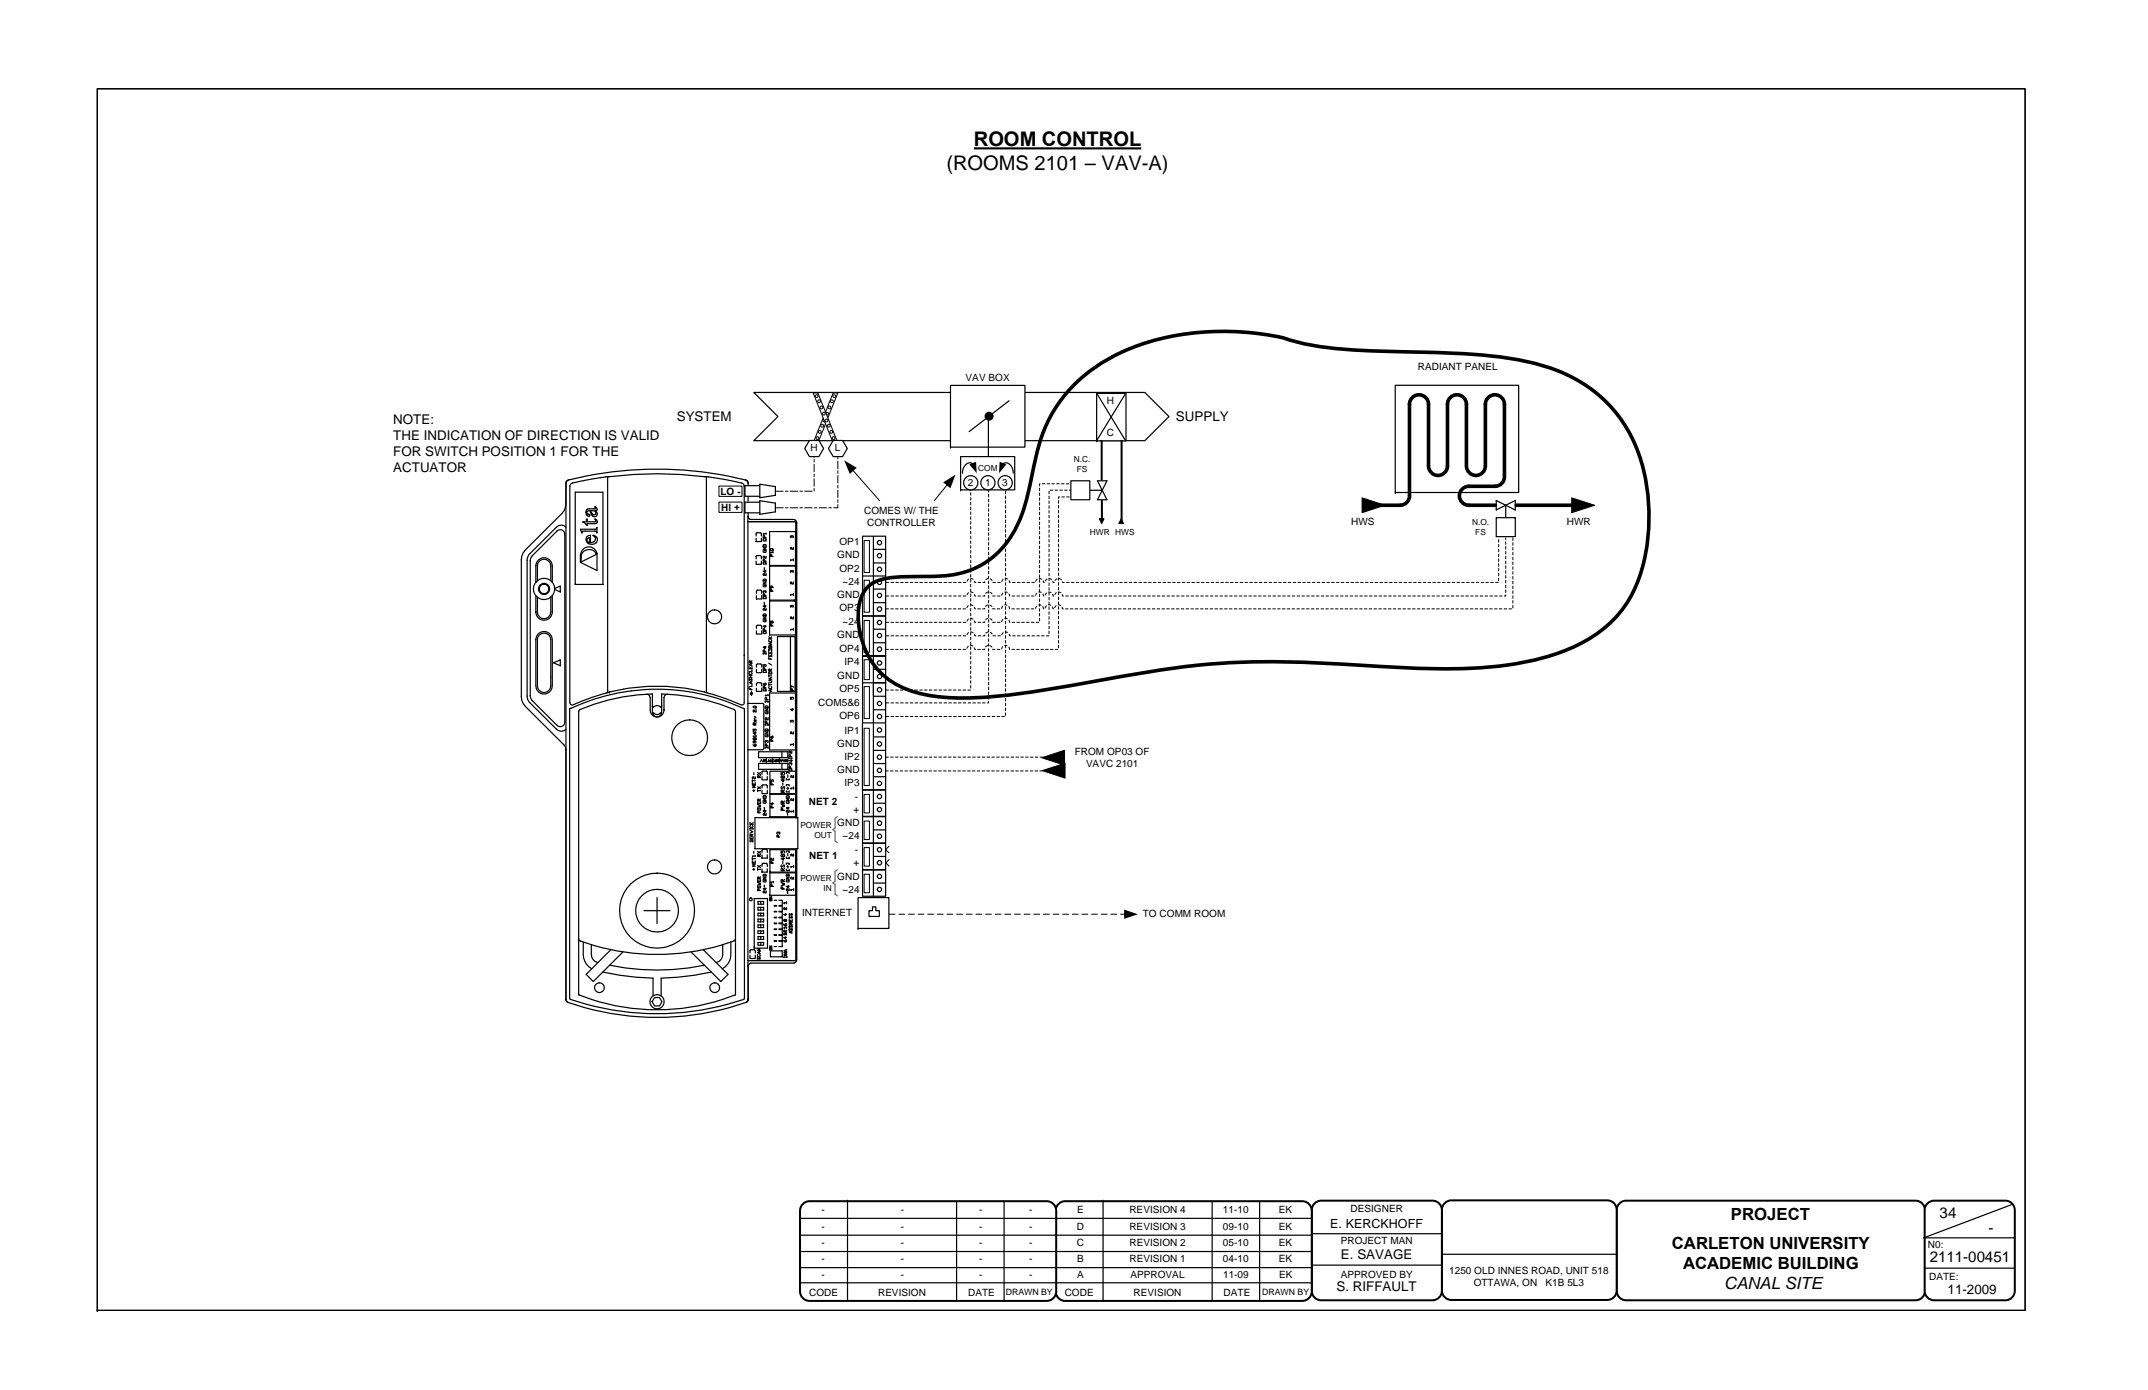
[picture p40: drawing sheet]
<svg xmlns="http://www.w3.org/2000/svg" width="432mm" height="279mm" viewBox="0 0 432 279" stroke-linecap="round" stroke-linejoin="round" font-family="sans-serif">
<defs><g id="words">
<g font-size="4">
<text x="195.8" y="29.4">ROOM CONTROL</text>
<text x="190.3" y="34.2">(ROOMS 2101 – VAV-A)</text>
</g>
<g font-size="3.4">
<text x="348" y="245.1">PROJECT</text>
<text x="336.1" y="251">CARLETON UNIVERSITY</text>
<text x="338.3" y="255.1">ACADEMIC BUILDING</text>
<text x="346.6" y="259.1">CANAL SITE</text>
</g>
<g font-size="3">
<text x="389.9" y="244.8">34</text>
<text x="399.7" y="247.8">-</text>
<text x="387.9" y="253.8">2111-00451</text>
</g>
<g font-size="2.7">
<text x="79" y="85.2">NOTE:</text>
<text x="79" y="88.4">THE INDICATION OF DIRECTION IS VALID</text>
<text x="136" y="84.5">SYSTEM</text>
<text x="236.4" y="84.5">SUPPLY</text>
<text x="79" y="91.6">FOR SWITCH POSITION 1 FOR THE</text>
<text x="79" y="94.8">ACTUATOR</text>
<text x="269.6" y="253.1">E. SAVAGE</text>
<text x="268.7" y="259.4">S. RIFFAULT</text>
<text x="391.5" y="260.1">11-2009</text>
</g>
<text font-size="2.5" x="267.4" y="246.8">E. KERCKHOFF</text>
<g font-size="2">
<text x="194.1" y="76.6">VAV BOX</text>
<text x="285.1" y="74.3">RADIANT PANEL</text>
<text x="222.5" y="81.3">H</text>
<text x="222.5" y="87.6">C</text>
<text x="162.9" y="90.7">H</text>
<text x="167.9" y="90.7">L</text>
<text x="144.8" y="99.5">LO -</text>
<text x="194.6" y="97.6">2</text>
<text x="198" y="97.6">1</text>
<text x="201.5" y="97.6">3</text>
<text x="145" y="102.7">HI +</text>
<text x="173.7" y="103.3">COMES W/ THE</text>
<text x="174.3" y="105.7">CONTROLLER</text>
<text x="271.6" y="105.6">HWS</text>
<text x="315" y="105.6">HWR</text>
<text x="168.3" y="112.2">GND</text>
<text x="168.8" y="109.6">OP1</text>
<text x="168.8" y="114.9">OP2</text>
<text x="169.4" y="117.6">~24</text>
<text x="168.3" y="120.2">GND</text>
<text x="168.8" y="122.9">OP3</text>
<text x="169.4" y="125.6">~24</text>
<text x="168.3" y="128.2">GND</text>
<text x="168.8" y="131">OP4</text>
<text x="168.3" y="136.5">GND</text>
<text x="169.8" y="133.8">IP4</text>
<text x="164.5" y="141.9">COM5&amp;6</text>
<text x="168.8" y="139.1">OP5</text>
<text x="168.8" y="144.6">OP6</text>
<text x="169.8" y="147.5">IP1</text>
<text x="168.3" y="150.1">GND</text>
<text x="168.3" y="155.4">GND</text>
<text x="169.8" y="152.8">IP2</text>
<text x="216.1" y="151.7">FROM OP03 OF</text>
<text x="218.3" y="154.1">VAVC 2101</text>
<text x="162.6" y="161.9">NET 2</text>
<text x="169.8" y="158">IP3</text>
<text x="171.9" y="160.7">-</text>
<text x="168.3" y="166.1">GND</text>
<text x="171.6" y="163.4">+</text>
<text x="162.7" y="172.6">NET 1</text>
<text x="169.4" y="168.7">~24</text>
<text x="171.9" y="171.4">-</text>
<text x="168.3" y="176.8">GND</text>
<text x="169.4" y="179.4">~24</text>
<text x="171.6" y="174.1">+</text>
<text x="161.2" y="184.1">INTERNET</text>
<text x="229.7" y="184.4">TO COMM ROOM</text>
<text x="165.1" y="243.9">-</text>
<text x="181.1" y="243.9">-</text>
<text x="196.9" y="243.9">-</text>
<text x="206.9" y="243.9">-</text>
<text x="216.5" y="243.9">E</text>
<text x="227" y="243.9">REVISION 4</text>
<text x="245.9" y="243.9">11-10</text>
<text x="257.1" y="243.9">EK</text>
<text x="271.5" y="243.6">DESIGNER</text>
<text x="165.1" y="250.5">-</text>
<text x="165.1" y="247.2">-</text>
<text x="181.1" y="250.5">-</text>
<text x="181.1" y="247.2">-</text>
<text x="196.9" y="250.5">-</text>
<text x="196.9" y="247.2">-</text>
<text x="206.9" y="250.5">-</text>
<text x="206.9" y="247.2">-</text>
<text x="216.5" y="250.5">C</text>
<text x="216.5" y="247.2">D</text>
<text x="227" y="247.2">REVISION 3</text>
<text x="227.1" y="250.5">REVISION 2</text>
<text x="245.9" y="250.5">05-10</text>
<text x="245.9" y="247.2">09-10</text>
<text x="257.1" y="250.5">EK</text>
<text x="257.1" y="247.2">EK</text>
<text x="269.5" y="250.1">PROJECT MAN</text>
<text x="387.5" y="250.9">N0:</text>
<text x="165.1" y="253.8">-</text>
<text x="165.1" y="256.9">-</text>
<text x="181.1" y="253.8">-</text>
<text x="181.1" y="256.9">-</text>
<text x="196.9" y="253.8">-</text>
<text x="196.9" y="256.9">-</text>
<text x="206.9" y="253.8">-</text>
<text x="206.9" y="256.9">-</text>
<text x="216.5" y="253.8">B</text>
<text x="216.5" y="256.9">A</text>
<text x="227.1" y="253.8">REVISION 1</text>
<text x="227.3" y="256.9">APPROVAL</text>
<text x="245.9" y="253.8">04-10</text>
<text x="245.9" y="256.9">11-09</text>
<text x="257.1" y="253.8">EK</text>
<text x="257.1" y="257">EK</text>
<text x="269.5" y="256.9">APPROVED BY</text>
<text x="291.3" y="256.1">1250 OLD INNES ROAD, UNIT 518</text>
<text x="387.8" y="257.3">DATE:</text>
<text x="162.7" y="260.5">CODE</text>
<text x="176.5" y="260.6">REVISION</text>
<text x="194.6" y="260.6">DATE</text>
<text x="214.1" y="260.5">CODE</text>
<text x="227.9" y="260.6">REVISION</text>
<text x="246" y="260.6">DATE</text>
<text x="296.2" y="258.5">OTTAWA, ON</text>
<text x="310.7" y="258.5">K1B 5L3</text>
</g>
<g font-size="1.8">
<text x="202.2" y="260.4">DRAWN BY</text>
<text x="253.7" y="260.4">DRAWN BY</text>
</g>
<g font-size="1.7">
<text x="196.6" y="94.7">COM</text>
<text x="215.9" y="92.8">N.C.</text>
<text x="216.5" y="94.8">FS</text>
<text x="219.1" y="107.4">HWR HWS</text>
<text x="295.9" y="105.5">N.O.</text>
<text x="296.6" y="107.5">FS</text>
<text x="160.9" y="166.5">POWER</text>
<text x="163.7" y="168.5">OUT</text>
<text x="160.9" y="177.1">POWER</text>
<text x="165.6" y="179.1">IN</text>
</g>
</g></defs>
<path d="M19.6 17.8h387.5v245.6h-387.5zM19.6 263.4h.1" fill="none" stroke="#000" stroke-width=".24"/>
<path d="M325.5 241.9l.9-.5 .5-.1h58.2a1.9 1.9 0 0 1 1.9 1.9v16.3a1.9 1.9 0 0 1-1.9 1.9h-58.2a1.9 1.9 0 0 1-1.9-1.9v-16.3l.1-.5z" fill-rule="evenodd" fill="#fff"/>
<path d="M325.5 241.9l.9-.5 .5-.1h58.2a1.9 1.9 0 0 1 1.9 1.9v16.3a1.9 1.9 0 0 1-1.9 1.9h-58.2a1.9 1.9 0 0 1-1.9-1.9v-16.3l.1-.5z" fill="none" stroke="#000" stroke-width=".4"/>
<path d="M387.5 241.9l.8-.5 .5-.1h14.3a1.9 1.9 0 0 1 1.9 1.9v16.3a1.9 1.9 0 0 1-1.9 1.9h-14.3a1.91 1.91 0 0 1-1.9-1.9v-16.3l.1-.5z" fill-rule="evenodd" fill="#fff"/>
<path d="M387.5 241.9l.8-.5 .5-.1h14.3a1.9 1.9 0 0 1 1.9 1.9v16.3a1.9 1.9 0 0 1-1.9 1.9h-14.3a1.91 1.91 0 0 1-1.9-1.9v-16.3l.1-.5z" fill="none" stroke="#000" stroke-width=".4"/>
<path d="M290.4 241.8l.9-.5h.5h31.3a1.9 1.9 0 0 1 1.9 1.9v16.2a1.9 1.9 0 0 1-1.9 1.9h-31.3a1.91 1.91 0 0 1-1.9-1.9v-16.2v-.5z" fill-rule="evenodd" fill="#fff"/>
<path d="M290.4 241.8l.9-.5h.5h31.3a1.9 1.9 0 0 1 1.9 1.9v16.2a1.9 1.9 0 0 1-1.9 1.9h-31.3a1.91 1.91 0 0 1-1.9-1.9v-16.2v-.5z" fill="none" stroke="#000" stroke-width=".4"/>
<path d="M264.2 241.9l.9-.5 .5-.1h22.4a1.9 1.9 0 0 1 1.9 1.9v16.3a1.9 1.9 0 0 1-1.9 1.9h-22.4a1.9 1.9 0 0 1-1.9-1.9v-16.3l.1-.5z" fill-rule="evenodd" fill="#fff"/>
<path d="M264.2 241.9l.9-.5 .5-.1h22.4a1.9 1.9 0 0 1 1.9 1.9v16.3a1.9 1.9 0 0 1-1.9 1.9h-22.4a1.9 1.9 0 0 1-1.9-1.9v-16.3l.1-.5z" fill="none" stroke="#000" stroke-width=".4"/>
<path d="M212.8 242l.8-.5 .5-.1h47.7a1.92 1.92 0 0 1 1.9 2v16.2a1.92 1.92 0 0 1-1.9 1.9h-47.7a1.92 1.92 0 0 1-1.9-1.9v-16.2l.1-.5z" fill-rule="evenodd" fill="#fff"/>
<path d="M212.8 242l.8-.5 .5-.1h47.7a1.92 1.92 0 0 1 1.9 2v16.2a1.92 1.92 0 0 1-1.9 1.9h-47.7a1.92 1.92 0 0 1-1.9-1.9v-16.2l.1-.5z" fill="none" stroke="#000" stroke-width=".4"/>
<g fill="none" stroke="#000" stroke-width=".24">
<path d="M212.2 251.6h51.5M212.2 248.3h51.6M212.2 244.9h51.6M212.2 257.9h51.5M212.2 254.8h51.5M221.7 241.3v20.2M243.7 241.6v19.8M253.2 241.4v20.1M264 254.3h25.8M264 248h25.8M289.9 252.1h35.2M386.8 254.9h18.1"/>
<path d="M404.4 242.1l-17.7 6.7h18.2"/>
</g>
<path d="M161.4 242l.8-.5 .5-.1h47.7a1.92 1.92 0 0 1 1.9 2v16.2a1.92 1.92 0 0 1-1.9 1.9h-47.7a1.93 1.93 0 0 1-1.9-1.9v-16.2l.1-.5z" fill-rule="evenodd" fill="#fff"/>
<path d="M161.4 242l.8-.5 .5-.1h47.7a1.92 1.92 0 0 1 1.9 2v16.2a1.92 1.92 0 0 1-1.9 1.9h-47.7a1.93 1.93 0 0 1-1.9-1.9v-16.2l.1-.5z" fill="none" stroke="#000" stroke-width=".4"/>
<g fill="none" stroke="#000" stroke-width=".24">
<path d="M173.4 174.8v5.3M173.4 174.9h4.6M175.6 174.9v5.2M175.8 177.5h2.2M178 175v5.1M173.4 180.1h4.6M160.8 251.6h51.5M160.8 248.3h51.6M160.8 244.9h51.6M160.8 257.9h51.6M160.8 254.8h51.5M170.4 241.3v20.2"/>
<path d="M192.3 241.6v19.8M201.8 241.4v20.1"/>
<circle cx="176.8" cy="178.8" r=".43"/>
<circle cx="176.8" cy="176.2" r=".43"/>
</g>
<path d="M173.7 175.7h1.1v3.8h-1.1z" fill="#fff"/>
<path d="M173.7 175.7h1.1v3.8h-1.1z" fill="none" stroke="#000" stroke-width=".2"/>
<g fill="none" stroke="#000" stroke-width=".24">
<path d="M173.4 131.8h4.6M173.4 145.4v13.4M173.4 158.7h4.6M175.6 145.4v13.4M175.6 150.8h2.4M175.8 153.5h2.2M175.8 156.1h2.2M175.8 148.1h2.2M178 145.4v13.3"/>
<circle cx="176.8" cy="157.5" r=".43"/>
<circle cx="176.8" cy="154.8" r=".43"/>
<circle cx="176.8" cy="146.7" r=".43"/>
<circle cx="176.8" cy="149.5" r=".44"/>
<circle cx="176.8" cy="152.2" r=".44"/>
</g>
<path d="M173.7 146.4h1.1v11.5h-1.1z" fill="#fff"/>
<path d="M173.7 146.4h1.1v11.5h-1.1z" fill="none" stroke="#000" stroke-width=".2"/>
<g fill="none" stroke="#000" stroke-width=".24">
<path d="M173.4 174.8h4.6M173.4 169.5v5.2M173.4 169.5h4.6M175.6 169.5v5.3M175.8 172.1h2.2M178 169.6v5.2"/>
<circle cx="176.8" cy="170.8" r=".44"/>
<circle cx="176.8" cy="173.4" r=".44"/>
</g>
<path d="M173.7 170.4h1.1v3.7h-1.1z" fill="#fff"/>
<path d="M173.7 170.4h1.1v3.7h-1.1z" fill="none" stroke="#000" stroke-width=".2"/>
<g fill="none" stroke="#000" stroke-width=".24">
<path d="M173.4 169.5h4.6M173.4 164.1v5.3M173.4 164.2h4.6M175.6 164.2v5.3M175.8 166.8h2.2M178 164.3v5.1"/>
<circle cx="176.8" cy="165.5" r=".44"/>
<circle cx="176.8" cy="168.1" r=".44"/>
</g>
<path d="M173.7 165h1.1v3.8h-1.1z" fill="#fff"/>
<path d="M173.7 165h1.1v3.8h-1.1z" fill="none" stroke="#000" stroke-width=".2"/>
<g fill="none" stroke="#000" stroke-width=".24">
<path d="M173.4 158.8v5.2M173.4 158.8h4.6M175.6 158.8v5.3M178 158.9v5.2M173.4 164.1h4.6M175.8 161.5h2.2"/>
<circle cx="176.8" cy="162.7" r=".44"/>
<circle cx="176.8" cy="160.1" r=".44"/>
</g>
<path d="M173.7 159.7h1.1v3.7h-1.1z" fill="#fff"/>
<path d="M173.7 159.7h1.1v3.7h-1.1z" fill="none" stroke="#000" stroke-width=".2"/>
<g fill="none" stroke="#000" stroke-width=".24">
<path d="M173.4 123.9v7.9h4.6M173.4 123.8h4.6M175.6 123.9v7.9M175.6 126.5h2.4M175.7 129.2h2.3M178 123.9v7.9"/>
<circle cx="176.8" cy="130.5" r=".44"/>
<circle cx="176.8" cy="125.1" r=".44"/>
<circle cx="176.8" cy="127.8" r=".43"/>
</g>
<path d="M173.7 124.7h1.1v6.4h-1.1z" fill="#fff"/>
<path d="M173.7 124.7h1.1v6.4h-1.1z" fill="none" stroke="#000" stroke-width=".2"/>
<g fill="none" stroke="#000" stroke-width=".24">
<path d="M173.4 115.8v8h4.6M173.4 115.8h4.6M175.6 115.8v7.9M175.6 118.4h2.4M178 115.9v7.8M175.7 121.1h2.3"/>
<circle cx="176.8" cy="119.7" r=".43"/>
<circle cx="176.8" cy="117.1" r=".43"/>
<circle cx="176.8" cy="122.4" r=".44"/>
</g>
<path d="M173.7 116.6h1.1v6.5h-1.1z" fill="#fff"/>
<path d="M173.7 116.6h1.1v6.5h-1.1z" fill="none" stroke="#000" stroke-width=".2"/>
<g fill="none" stroke="#000" stroke-width=".24">
<path d="M173.4 107.8v8M173.4 107.8h4.6M175.6 107.8v7.9M175.6 110.4h2.4M175.7 113.2h2.3M178 107.9v7.9"/>
<circle cx="176.8" cy="114.4" r=".43"/>
<circle cx="176.8" cy="109.1" r=".44"/>
<circle cx="176.8" cy="111.7" r=".44"/>
</g>
<path d="M173.7 108.6h1.1v6.5h-1.1z" fill="#fff"/>
<path d="M173.7 108.6h1.1v6.5h-1.1z" fill="none" stroke="#000" stroke-width=".2"/>
<path d="M168.3 164.1l-.4 .4v2l-.5 .3 .5 .3v1.9l.4 .4M168.3 174.8l-.4 .4v1.9l-.5 .4 .5 .3v1.9l.4 .4" fill="none" stroke="#666" stroke-width=".24"/>
<g fill="none" stroke="#000" stroke-width=".24">
<path d="M173.4 137.3v8M173.4 137.2h4.6M175.6 137.4v7.8M175.7 140h2.3M178 137.3v7.9M173.4 145.3h4.6M175.6 142.7h2.4"/>
<circle cx="176.8" cy="138.7" r=".45"/>
<circle cx="176.8" cy="144" r=".44"/>
<circle cx="176.8" cy="141.4" r=".44"/>
</g>
<path d="M173.7 138h1.1v6.4h-1.1z" fill="#fff"/>
<path d="M173.7 138h1.1v6.4h-1.1z" fill="none" stroke="#000" stroke-width=".2"/>
<g fill="none" stroke="#000" stroke-width=".24">
<path d="M173.4 131.8h4.6M175.6 132v7.8M175.6 137.3h2.4M175.7 134.5h2.3M178 131.9h-4.6v5.3M178 131.9v5.3"/>
<circle cx="176.8" cy="133.2" r=".44"/>
<circle cx="176.8" cy="136" r=".44"/>
</g>
<path d="M173.7 132.6h1.1v4h-1.1z" fill="#fff"/>
<path d="M173.7 132.6h1.1v4h-1.1z" fill="none" stroke="#000" stroke-width=".2"/>
<path d="M151.5 78.9h78.6l4.9 4.8-4.9 4.9h-78.6l4.9-4.9z" fill-rule="evenodd" fill="#fff"/>
<path d="M151.5 78.9h78.6l4.9 4.8-4.9 4.9h-78.6l4.9-4.9z" fill="none" stroke="#000" stroke-width=".24"/>
<path d="M191.1 77.5h14.9v12.4h-14.9z" fill="#fff"/>
<g fill="none" stroke="#000" stroke-width=".24">
<path d="M191.1 77.5h14.9v12.4h-14.9zM191.1 89.9h.1M198.7 83.7v8.1M202.8 80.6l-8 6.2"/>
<circle cx="198.8" cy="83.7" r=".79"/>
</g>
<circle cx="198.8" cy="83.7" r=".79" fill="#000"/>
<path d="M167.5 79h.9l-3.8 9.5h-.9z" fill-rule="evenodd" fill="#fff"/>
<path d="M167.5 79h.9l-3.8 9.5h-.9z" fill="none" stroke="#000" stroke-width=".2"/>
<circle cx="164.3" cy="88.1" r=".28" fill="#fff"/>
<circle cx="164.3" cy="88.1" r=".28" fill="none" stroke="#000" stroke-width=".2"/>
<circle cx="164.8" cy="86.8" r=".29" fill="#fff"/>
<circle cx="164.8" cy="86.8" r=".29" fill="none" stroke="#000" stroke-width=".2"/>
<circle cx="165.3" cy="85.6" r=".29" fill="#fff"/>
<circle cx="165.3" cy="85.6" r=".29" fill="none" stroke="#000" stroke-width=".2"/>
<circle cx="165.7" cy="84.5" r=".29" fill="#fff"/>
<circle cx="165.7" cy="84.5" r=".29" fill="none" stroke="#000" stroke-width=".2"/>
<circle cx="166.3" cy="83.2" r=".28" fill="#fff"/>
<circle cx="166.3" cy="83.2" r=".28" fill="none" stroke="#000" stroke-width=".2"/>
<circle cx="166.7" cy="81.9" r=".29" fill="#fff"/>
<circle cx="166.7" cy="81.9" r=".29" fill="none" stroke="#000" stroke-width=".2"/>
<circle cx="167.2" cy="80.7" r=".29" fill="#fff"/>
<circle cx="167.2" cy="80.7" r=".29" fill="none" stroke="#000" stroke-width=".2"/>
<circle cx="167.7" cy="79.6" r=".29" fill="#fff"/>
<circle cx="167.7" cy="79.6" r=".29" fill="none" stroke="#000" stroke-width=".2"/>
<path d="M163.5 79h.9l3.8 9.5h-.9z" fill-rule="evenodd" fill="#fff"/>
<path d="M163.5 79h.9l3.8 9.5h-.9z" fill="none" stroke="#000" stroke-width=".2"/>
<circle cx="167.6" cy="88.1" r=".28" fill="#fff"/>
<circle cx="167.6" cy="88.1" r=".28" fill="none" stroke="#000" stroke-width=".2"/>
<circle cx="167.1" cy="86.8" r=".29" fill="#fff"/>
<circle cx="167.1" cy="86.8" r=".29" fill="none" stroke="#000" stroke-width=".2"/>
<circle cx="166.6" cy="85.6" r=".29" fill="#fff"/>
<circle cx="166.6" cy="85.6" r=".29" fill="none" stroke="#000" stroke-width=".2"/>
<circle cx="166.1" cy="84.5" r=".29" fill="#fff"/>
<circle cx="166.1" cy="84.5" r=".29" fill="none" stroke="#000" stroke-width=".2"/>
<circle cx="165.6" cy="83.2" r=".29" fill="#fff"/>
<circle cx="165.6" cy="83.2" r=".29" fill="none" stroke="#000" stroke-width=".2"/>
<circle cx="165.1" cy="81.9" r=".29" fill="#fff"/>
<circle cx="165.1" cy="81.9" r=".29" fill="none" stroke="#000" stroke-width=".2"/>
<circle cx="164.7" cy="80.7" r=".29" fill="#fff"/>
<circle cx="164.7" cy="80.7" r=".29" fill="none" stroke="#000" stroke-width=".2"/>
<circle cx="164.2" cy="79.6" r=".29" fill="#fff"/>
<circle cx="164.2" cy="79.6" r=".29" fill="none" stroke="#000" stroke-width=".2"/>
<path d="M162.7 88.5h1.9l1 1.6-1 1.7h-1.9l-.9-1.7z" fill-rule="evenodd" fill="#fff"/>
<path d="M162.7 88.5h1.9l1 1.6-1 1.7h-1.9l-.9-1.7z" fill="none" stroke="#000" stroke-width=".24"/>
<path d="M167.5 88.5h1.9l.9 1.6-.9 1.7h-1.9l-1-1.7z" fill-rule="evenodd" fill="#fff"/>
<path d="M167.5 88.5h1.9l.9 1.6-.9 1.7h-1.9l-1-1.7z" fill="none" stroke="#000" stroke-width=".24"/>
<path d="M178 138.7h17.1v-40.3M178.1 141.3h20.6v-42.9M178.1 144h24v-45.6" fill="none" stroke="#000" stroke-width=".2" stroke-dasharray=".6 .3" stroke-linecap="butt"/>
<path d="M178 170.8l.7-.7M178 170.8l.7 .7M178.1 173.4l.7 .7M178.1 173.4l.7-.7" fill="none" stroke="#000" stroke-width=".2" stroke-dasharray="1.3 .6" stroke-linecap="butt"/>
<path d="M193.1 91.8h10.9v6.7h-10.9z" fill="#fff"/>
<path d="M193.1 91.8h10.9v6.7h-10.9zM193.1 98.5h.1" fill="none" stroke="#000" stroke-width=".24"/>
<circle cx="198.6" cy="97" r="1.43" fill="#fff"/>
<circle cx="198.6" cy="97" r="1.43" fill="none" stroke="#000" stroke-width=".24"/>
<circle cx="195.1" cy="97" r="1.43" fill="#fff"/>
<circle cx="195.1" cy="97" r="1.43" fill="none" stroke="#000" stroke-width=".24"/>
<circle cx="202.1" cy="97" r="1.43" fill="#fff"/>
<g fill="none" stroke="#000" stroke-width=".24">
<path d="M113.8 97.2v103.7M113.9 96.7l-.1 .5M114.3 96.5l-.4 .2M114.3 96.5a73.6 73.6 0 0 1 35.6 0M114.3 96.5l-.4 .2-.1 .5M121.8 95.8l-6.7 1.3-.3 .2-.2 .4v43.7l.1 .2 .4 .1 3.9-1.5 2.9-.9M122.2 95.8v43.4M122.4 95.8l-.6 .1M122.5 95.8h-.1M141.6 95.8h.2M141.6 95.8a77 77 0 0 0-19.1 0M141.8 95.8h.1"/>
<path d="M141.8 95.8h.6M142 95.8v43.4M142.4 95.9l6.7 1.2 .3 .1 .2 .5v43.5a.45 .45 0 0 1-.7 .5l-3.7-1.5-2.9-.9M149.9 96.5l.3 .2 .2 .5M149.9 96.5l.3 .2M150.2 96.7l.2 .5M150.4 97.2v.3M150.4 99.8v1M195.6 93.3a1.41 1.41 0 0 0-2.1 1.3v.5M201.5 93.3a1.41 1.41 0 0 1 2.2 1.3v.5M107.7 113.7v.1a1.65 1.65 0 0 1 1.7-1.7 1.65 1.65 0 0 1 1.6 1.7M107.7 113.8v3.2"/>
<path d="M108 113.7v.1a1.34 1.34 0 0 1 1.4-1.4 1.34 1.34 0 0 1 1.3 1.4M108 113.8v2.9a2.13 2.13 0 0 0-.2 3.2 2.13 2.13 0 0 0 3.2-.1 2.13 2.13 0 0 0-.3-3.1M110.7 113.7v3a2.1 2.1 0 0 0-2.7 0M111 113.7v3.4M111 119.7v3.3a1.65 1.65 0 0 1-1.6 1.7 1.65 1.65 0 0 1-1.7-1.7v-3.3M111.5 118.3l1.1-.5v1.2l-1.1-.5M113.8 106a1.31 1.31 0 0 0-2 0l-5.3 5.3-.5 1.1v27.5l.1 .8 .4 .5 5.3 5.3a1.34 1.34 0 0 0 2 .1M113.8 101.2l-.4 1.4-.4 .6-7.4 7.4-.7 1.2-.1 28.2 .1 .7 .7 1.3 7.8 7.7 .4 1M116.7 106.4h3.1l.2-.4v1.1l-.4-.3h-2.2h-.3l-.1 .3zM117.1 110.5a1.67 1.67 0 0 1 1.7-.5 1.67 1.67 0 0 1 1.2 1.2v3.5l-3.3-1.7v-1.4zM117.3 110.8a1.65 1.65 0 0 1 2.6 .6l-3.1 1.6a2.35 2.35 0 0 1 .5-2.2zM117.9 103.4l.1 .2"/>
<path d="M118.1 109.1l.9 .3 .8-.3M118.2 109l-.1-.1a.48 .48 0 0 1-.1-.6 .48 .48 0 0 1 .6-.2v1l-.4-.1M118.7 102.9l.2 .6M118.7 103l-.1-.3a.45 .45 0 0 0-.5 0 .45 .45 0 0 0-.1 .5l.5 .2 .1 .2a.3 .3 0 0 1-.4 .2 .3 .3 0 0 1-.2-.3M118.9 103.4l.3 .4 .3 .1M119.2 107.7l.2-.1 .4 .3M119.2 107.7a.7 .7 0 0 1 .5 .8 .7 .7 0 0 1-.7 .6h-.3v-1.5a.85 .85 0 0 0-.8 .6 .85 .85 0 0 0 .2 .9M119.6 102l.1-.1a.38 .38 0 0 1 .4 .4 .38 .38 0 0 1-.4 .4l.1 .1a.64 .64 0 0 1 .1 .9M119.6 101.9l.1 .2M119.7 102.9a.45 .45 0 0 1-.3 .6 .45 .45 0 0 1-.5-.5l-.2-.3h.8l.2 .2M119.7 102v.3h-1.2a.71 .71 0 0 0-.7 .3 .71 .71 0 0 0 .1 .8M119.7 104.8l-1.7 .1v-.5h-.1v.5h-.7l.7 .6"/>
<path d="M119.7 104.5l.1 .2M119.8 104.6l-.1 .2M119.8 107.9l.3 .6-.3 .6M119.8 104.4l-.2-.1 .1 .2M119.8 104.5l.3 .3M119.9 103.7l-.4 .1M120 105.1l-.4 .2h-1.6v.3l-.1-.1M120.1 104.9l-.1 .2M121.2 117.5v-18.6h-5.6v18.6h5.6M150.4 103.7l.1 .4 .4 .3h8.6a.72 .72 0 0 1 .7 .7v59.3M150.4 103.1v91.2M152 112.8v.6h1.1v-.6"/>
<path d="M152 112.3v-.5l.2-.1h.7l.2 .1v.5M152 107.3l.2-.2h.7l.2 .2M152 107.3v.4M152.1 119.7v.7M152.1 119.3v-.5l.2-.2h.6l.2 .2v.5M152.7 100.6l3.2 .5v1.8l-3.2 .5zM152.7 100.9h-2.9v.9v1.3h2.9M153.1 108.2v.7h-1.1v-.7M153.1 107.3v.4M153.1 119.7v.7M153.4 117h.6l-.6 .4h.6M153.4 116.8l.1-.4h.4l.1 .4"/>
<path d="M153.4 117.6l.1 .4 .5-.1v-.3l-.3 .1M153.4 116.7h.6M153.4 119.9h.6v.4h-.6zM153.4 113h.6v.4h-.6zM153.4 108.3h.6v.4h-.6zM153.4 110h.6l-.6 .4h.6M153.4 109.8l.1-.3h.4l.1 .4M153.4 110.6l.1 .4h.4l.1-.4-.3 .1M153.4 109.7h.6M153.6 114.1l.1 .4M153.7 119l-.1-.2-.2 .1 .1 .2M153.7 119.7v-.3l-.2-.1-.1 .4h.6"/>
<path d="M153.7 112.8v-.3l-.2-.1-.1 .4h.6M153.7 108.1v-.4l-.2-.1-.1 .5h.6M153.7 118.9h.3l-.1 .2M153.8 114.7v.4l-.4-.3h.6M154 115.3v.4h-.2l-.2-.4-.2 .1 .1 .3M154 111.8v.4h-.2l-.2-.4-.2 .1 .1 .3M154 107.3h-.6l.1 .1M154 107.1v.3M154 113.4h.1M154.7 113.8h5.2v6.8h-5.2zM154.7 113.6v-6.8h5.2v6.9M154.9 110.3h.4v.4h-.4z"/>
<path d="M155.1 111.8v-.3l-.2-.1-.1 .4h.6M155.1 118.8v-.3l-.2-.1-.1 .4h.6M155.1 117.8v.3l-.2 .1v-.4h.3l.2 .3M155.4 111h-.6l.1 .1M155.4 110.9v.2M159.2 107.9l-.2-.2v.4M159.2 107.8l.1-.1 .2 .1-.1 .3M159.2 114.9l-.2-.2v.4M159.2 114.8l.1-.1 .2 .1-.1 .3M159.5 112.5h-.6l.1 .2M159.5 110v.4l-.3-.1-.1-.3-.2 .1 .1 .3M159.5 112.3v.4"/>
<path d="M159.5 119.5h-.6l.1 .2M159.5 117v.4h-.2l-.2-.4-.2 .1 .1 .3M159.5 119.3v.4M159.9 113.6l-5.2 .1M160 104.8l-9.7 .1M160 104.9v59.4M108 128.6a1.34 1.34 0 0 1 1.4-1.3 1.34 1.34 0 0 1 1.3 1.3M108 128.6v7.6M108.1 127.5a1.65 1.65 0 0 1 1.8-.5 1.65 1.65 0 0 1 1.1 1.6v7.9a2.42 2.42 0 0 1-.8 2.8 1.64 1.64 0 0 1-2.5-1.4v-9.3zM110.7 128.6v9.3a1.34 1.34 0 0 1-1.3 1.3 1.34 1.34 0 0 1-1.4-1.3v-1.7M110.7 120v3a1.34 1.34 0 0 1-1.3 1.4 1.34 1.34 0 0 1-1.4-1.4v-3M111.3 133.2l1.3 .6"/>
<path d="M112.6 132.7v1.1M112.6 132.6l-1.3 .6M122.1 138.8h.1M122.5 139.1l-.6 .2M122.5 139.1h.1M122.5 139.1a39.9 39.9 0 0 1 19.2 0M134.2 139.5l-.4 .1-.3 .6v2.5a1.39 1.39 0 0 1-1.4 1.4 1.39 1.39 0 0 1-1.4-1.4v-2.5l-.1-.3-.6-.4M141.7 139.1h.1M141.7 139.1l.6 .2M150.6 136.2h.6M150.6 134v.4h.6v-.4M150.6 135.8h.6"/>
<path d="M150.6 138.2v.4h.6M150.7 136.4l-.1 .3 .1 .1 .4-.4v.4M150.7 135.2l-.1 .1 .1 .3h.4v-.4M150.9 139.3h.3l-.1 .4M150.9 139.3l.2 .4M150.9 133.2v-.3l-.2-.1-.1 .4h.6M150.9 134.2v.2M150.9 135.8v.4M150.9 138.4v.2M151 133.4v.4M151 137v.4M151 139.3l.1 .4"/>
<path d="M151.1 138.9v.8M151.1 139.3v.4M151.2 139.3l-.1 .4M151.2 133.4l-.6 .2 .6 .2M151.2 132.8l-.3 .3M151.2 134.6v.4h-.6M151.2 137l-.6 .2 .6 .2M151.2 137.6v.4h-.6M152.1 137.9v-.5l.2-.2h.6l.2 .2v.5M152.1 126.3v-.4l.2-.2h.6l.2 .2v.4M152.1 134.1v-.5l.2-.1h.6l.2 .1v.5M153.1 138.3v.7h-1v-.7"/>
<path d="M153.1 120.4h-1M153.1 126.8v.6h-1v-.6M153.1 134.6v.6h-1v-.6M153.4 124h.6l-.6 .4h.6M153.4 123.8l.1-.4h.4l.1 .4M153.4 124.6l.1 .4 .5-.1v-.3l-.3 .1M153.4 123.7h.6M153.4 138.5h.6v.4h-.6zM153.4 134.8h.6v.4h-.6zM153.4 137.4l.2 .3h.3l.1-.3-.2-.1-.1 .4M153.4 133.6v.4h.2l.1-.4h.2l.1 .1-.1 .3M153.4 126.9h.6v.4h-.6z"/>
<path d="M153.4 131.3v.2M153.6 121.1l.1 .4M153.7 138.3v-.3l-.2-.1-.1 .4h.6M153.7 134.6v-.3l-.2-.1-.1 .4h.6M153.7 131v-.3l-.2-.1-.1 .5h.6M153.7 126.7v-.3l-.2-.1-.1 .4h.6M153.8 121.7v.4l-.4-.3h.6M153.8 129.9v.5l-.4-.3 .6-.1M153.8 125.8v.4l-.4-.3h.6M154 122.3v.4h-.2l-.2-.4-.2 .1 .1 .3M154 135.1v.1M154 138.9h.1"/>
<path d="M154 131.3v.2M154 131.4h-.6M154.4 139.7h-.6l.1 .1M154.4 139.6v.2M154.5 128.4h.6M154.5 128l.3 .4M154.5 135.1h.6v.4h-.6zM154.5 133.3l.6 .4M154.5 132.1v.4h.6M154.5 131.5v.4h.6v-.4M154.5 130.9v.4h.6v-.4M154.5 130.7l.1-.4h.4l.1 .4"/>
<path d="M154.5 136.8l.6 .1-.1 .3h-.5M154.5 135.8h.6M154.5 135.6v.4M154.5 137.4v.4M154.5 130.6h.6M154.6 128.6v.4h.4l.1-.1-.1-.3M154.6 138v.4h.4l.1-.1-.1-.3M154.7 139.3h5.2M154.7 127.6v-6.8h5.2v6.8M154.8 134.9v-.3l-.2-.1-.1 .4h.6M154.8 130l.2-.2 .1 .4M154.8 129.9l-.2-.1-.1 .4"/>
<path d="M154.8 131.1v.2M154.8 131.7v.2M154.8 132.3v.2M154.9 129.2v.4M154.9 136.2v.4M154.9 138.6v.4M155.1 128l-.3 .3M155.1 136.2l-.6 .2 .6 .2M155.1 129.2l-.6 .2 .6 .2M155.1 135.4v.1M155.1 134.5l-.3 .3M155.1 137.6h-.6"/>
<path d="M155.1 130l-.6 .1M155.1 138.6l-.6 .2 .6 .2M155.1 125.8v-.3l-.2-.1-.1 .4h.6M155.1 124.9l.1-.1 .2 .1-.1 .3-.3-.4-.2 .1v.2l.2 .1 .1-.1M156.3 128h3.5v11h-3.5zM158.9 128v11M159.2 121.9l-.2-.2v.4M159.2 121.8l.1-.1 .2 .1-.1 .3M159.3 138.8v-.3l-.2-.1-.1 .4h.6M159.5 126.5h-.6l.1 .2M159.5 124v.4h-.2l-.2-.4-.2 .1 .1 .3M159.5 126.3v.4"/>
<path d="M159.6 138.1l-.6-.3v.4M159.6 120.6h.3M159.6 120.8h.3M159.9 139.3v11.4h-5.2v-11.4M159.9 127.6h-5.2M107 140.8l-.4-.9v-27.6l.4-.6 5-5a.91 .91 0 0 1 1-.2 .91 .91 0 0 1 .5 .9v37.8a.91 .91 0 0 1-.5 .8 .91 .91 0 0 1-1-.2l-5-5M116.6 142.6l-.3 .4v56.9M131.1 141.9v-2.4a39.8 39.8 0 0 0-14.5 3.1M131.1 141.9l.3 .2a.9 .9 0 0 1 1.4 0l.2-.2M131.1 141.9l.1 1.6M131.2 143.5l.2-.2a.87 .87 0 0 0 1.4 0l.1 .2M131.2 143.5a.9 .9 0 0 0 .9 .6 .9 .9 0 0 0 .8-.6"/>
<path d="M133 141.9v-2.4a40 40 0 0 1 14.6 3.1M133 141.9l-.1 1.6M147.6 142.6l.2 .4v56.9a42.5 42.5 0 0 1-31.5 .1M150.3 141.4h3l.2 .2v8.9l-.2 .2h-3M150.3 141.4h.1M151.2 157.9h.6l-.6 .4h.6M151.2 157.3v.4h.6v-.4M151.2 156.7v.4M151.3 158.9h.4M151.4 146.5v.5h.2l.1-.4 .3 .1-.1 .3M151.4 149.7l.2 .3h.3v-.4l-.2 .1v.3M151.5 141.9h.4l.1 .3-.1 .1h-.4l-.1-.1z"/>
<path d="M151.5 155.3v.4M151.5 158.7v.4M151.5 157.5v.2M151.6 144l.4 .2-.4 .2M151.7 145.7v-.3l-.2-.1-.1 .4h.6M151.7 148.9l-.1 .5-.2-.2 .1-.3h.3l.2 .3M151.7 148.4l.2-.1 .1 .3-.2 .1-.3-.4-.1 .3h.3M151.8 147.2v.4l-.4-.3h.6M151.8 156.1v.4h-.2l-.2-.4-.2 .1 .1 .3M151.8 156.9h-.6M151.9 142.5h.1M152 144.7l-.1 .4h-.2l-.1-.4 .1-.1 .1 .1v.4"/>
<path d="M152 142.7v.4l-.3-.1-.1-.3-.2 .1 .1 .3M152 145.3l-.3 .3M152 147.9l-.6 .1 .1 .1M152 147.8v.3M152.3 155.3l.6 .4M152.3 158.1l.6 .4M152.3 158.7v.4M152.3 158.9h.6M152.5 151.1h5.9v1.2h-5.9zM152.5 153.5h5.9v1.1h-5.9zM152.6 156.3v-.3l-.2-.1-.1 .4h.6M152.8 153.1l.3-.4 .2 .4"/>
<path d="M152.9 155.9l-.3 .3M152.9 155.3l-.6 .4M152.9 158.1l-.6 .4M153.2 155.2l.2-.2h.7l.1 .2M153.2 155.2v.4M153.2 158.9v.6h1v-.6M153.2 157.9l.2-.1h.7l.1 .1M153.2 157.9v.5M153.5 152.7l.1 .1v.3h-.2zM153.8 152.7h.1M153.8 147.1h.6l-.6 .4h.6M153.8 146.9l.1-.4h.4l.1 .4"/>
<path d="M153.8 147.7l.1 .4h.4l.1-.4-.3 .1M153.8 146.8h.6M153.8 142.5h.6l-.6 .4h.6M153.8 142.3l.1-.4h.4l.1 .4M153.8 143.1l.1 .4h.4l.1-.4-.3 .1M153.8 142.2h.6M153.8 140.9v.3M153.8 150.2v.2M153.8 150.3h.6M153.8 141h.6M153.8 145.6v.2M153.9 152.7v.4"/>
<path d="M154.1 152.3v1.2M154.1 149.1l-.1-.3-.2 .1 .1 .4M154.1 149.9v-.3l-.2-.1-.1 .4h.6M154.1 140.6v-.3l-.2-.2-.1 .6h.6M154.1 148.9l.1-.1 .2 .1-.1 .4M154.1 145.4v-.4l-.2-.1-.1 .5h.6M154.2 156.1v.7h-1v-.7M154.2 155.2v.4M154.2 157.9v.5M154.4 153.1l.1-.4 .2 .4M154.4 140.9v.3M154.4 150.2v.2"/>
<path d="M154.4 144.2v.5h-.2l-.2-.4-.2 .1 .1 .3M154.4 145.6v.2M154.4 145.7h-.6M154.8 155h5.2v4.5h-5.2zM154.8 159.7h5.2v4.5h-5.2zM154.8 148.1l.2 .3h.3v-.4l-.2 .1v.3M154.9 156.7v.4h.2l.1-.4 .3 .1-.1 .3M155.1 152.8h-.3l.3 .3h-.3M155.1 148.9v-.2l-.2-.2-.1 .4h.6M155.2 157.7v-.3l-.2-.1-.1 .4h.6M155.3 152.3v1.2M155.5 152.7l.2 .2"/>
<path d="M155.8 152.7v.4M155.8 152.9l-.3 .2M156.1 152.7l.2 .1-.1 .3h-.2zM156.4 152.7h.2M156.5 152.7v.4h.1M156.7 152.3v1.2M156.9 152.7l.2 .4 .1-.4M156.9 152.8h.3M157 155.2v.5h.2l.2-.4 .3 .1-.1 .3M157.1 158.1l-.1 .1 .1 .4 .5-.5 .1 .1-.1 .4M157.2 151.1v1.2M157.2 153.5v1.1"/>
<path d="M157.3 152.7v.2h.2M157.4 159.2v-.3l-.3-.1-.1 .5h.7M157.4 156.1l.1-.1 .2 .1v.2l-.2 .1-.1-.3-.3-.1-.1 .3 .1 .1 .3-.1M157.4 157.4v.4M157.5 156.7v.4l-.5-.3h.7M157.5 152.8l.1 .1M157.6 152.7v.3M157.7 158.8l-.3 .3M157.8 152.7l.2 .1-.1 .3h-.1zM158.1 156.5v.2h.5v-.2M158.1 158v-.3h.5v.3M158.1 155.5v-.2h.5v.2"/>
<path d="M158.1 152.7h.3l-.1 .2-.2 .1 .1 .1h.2M158.2 158.5h.4M158.4 155.8v.5M158.4 158.2v.5M158.5 152.9h.3M158.6 154.6v.3M158.6 152.3v.2M158.6 158.9v.3h-.5v-.3M158.9 153.5l-.2-.2v.5M158.9 154.4v-.3l-.2-.1-.1 .4h.6M158.9 153.4l.1-.1 .2 .1-.1 .3M158.9 152.1v-.4l-.2-.1-.1 .5h.6"/>
<path d="M158.9 140.1v.4h.2l.1-.3 .3 .1-.1 .2M159 152.7v.4l.3-.3h-.3M159.2 154.6v.3M159.2 154.7l-.6 .1M159.2 150.9v.5h-.2l-.2-.4-.2 .1 .1 .3M159.2 152.3v.2M159.2 152.4h-.6M159.2 145l-.2-.2v.4M159.2 144.9h.3l-.1 .3M159.3 142.5v.4l-.4-.3h.6M159.5 149.6h-.6l.1 .2M159.5 147.1v.4h-.2l-.2-.4-.2 .1 .1 .3"/>
<path d="M159.5 149.4v.4M159.5 158.4h-.6l.1 .2M159.5 155.9v.4h-.2v-.3l-.3-.1-.1 .1 .1 .3M159.5 158.2v.4M150.8 165.3v.4h.6v-.4M150.8 166.9l.6 .3-.6 .3M150.8 166.5v.2M150.8 168.3v.4h.6v-.4M150.9 165.9v.4h.4l.1-.1-.1-.3M150.9 168.8v.4l.4-.4 .1 .2-.1 .2M151.1 165.5v.2M151.1 168.1v-.3l-.2-.1-.1 .4h.6"/>
<path d="M151.1 168.4v.3M151.2 173.7h.6l-.6 .4h.6M151.2 173v.5h.6v-.5M151.2 172.4v.4M151.3 174.7l.4 .1M151.4 166.5v.2M151.4 166.6h-.6M151.4 167.7l-.3 .3M151.5 171.1v.4M151.5 174.6v.3M151.5 173.2v.3M151.8 170.6v-6.3l8.6 .1v6.2"/>
<path d="M151.8 172.1h-.6l.1 .1M151.8 172v.2M151.8 172.6h-.6M152.3 178.1h.6v.4h-.6zM152.3 162.4h.6v.4h-.6zM152.3 176.8v.4h.6v-.4M152.3 161.1v.4h.6v-.4M152.3 177.4l.6 .1-.3 .1 .3 .1-.6 .2M152.3 161.7l.6 .2-.3 .1 .3 .1-.6 .2M152.3 174l.6 .4M152.3 171.1l.6 .4M152.3 174.5v.4"/>
<path d="M152.6 179v-.3l-.2-.1-.1 .4h.6M152.6 176.6v-.2h-.3v.2h.6M152.6 163.3v-.2l-.2-.1-.1 .4h.6M152.6 161v-.3l-.2-.1-.1 .4h.6M152.6 161.3v.2M152.6 177v.2M152.6 172.1v-.3l-.2-.1-.1 .4h.6M152.9 162.8h.1M152.9 176.3l-.3 .2M152.9 160.6l-.3 .3M152.9 171.7l-.3 .3M152.9 174.7l-.6 .1"/>
<path d="M152.9 174l-.6 .4M152.9 171.1l-.6 .4M153.2 173.7l.2-.2h.7l.1 .2M153.2 173.7v.5M153.2 170.9v.5M153.2 170.9l.2-.2h.7l.1 .2M153.4 176.3h.6l-.6 .4h.6M153.4 176.1l.1-.4h.4l.1 .4M153.4 176.9l.1 .4 .5-.1v-.3l-.3 .1M153.4 176h.6M153.4 160.5h.6l-.6 .4h.6M153.4 160.3l.1-.4h.4l.1 .4"/>
<path d="M153.4 161.1l.1 .4 .5-.1v-.3l-.3 .1M153.4 160.2h.6M153.6 177.9l.1 .4M153.6 162.3l.1 .4M153.8 178.5v.4l-.4-.3h.6M153.8 162.9v.4l-.4-.3h.6M154 179.1v.4h-.2l-.2-.4-.2 .1 .1 .3M154 163.5v.4h-.2l-.3-.4-.1 .1 .1 .3M154.2 174.6v.7h-1v-.6M154.2 173.7v.5M154.2 171.8v.7h-1v-.7M154.2 170.9v.5"/>
<path d="M154.8 170.8h5.2v4.5h-5.2zM154.8 179.9v-4.5l5.2 .1v4.5M155.2 173.5v-.3l-.2-.1-.1 .4h.6M155.2 162.4v-.3l-.2-.1-.1 .4h.6M155.2 178.1v-.3l-.2-.1-.1 .5h.6M155.3 161.4v.4l-.4-.3h.6M155.5 172.5v.4l-.3-.1-.1-.3-.2 .1 .1 .3M155.5 177.3h-.6l.1 .1M155.5 177.2v.2M156.5 167.4l-.2-.1-.1 .1 .1 .3M156.5 168.2v-.3h-.2l-.1 .3h.6M156.5 167.4l.1-.1 .2 .1-.1 .2"/>
<path d="M157 177.4l.7 .2-.3 .1 .3 .1-.7 .3M157 171v.5h.2l.2-.5 .3 .2-.1 .3M157 161.6l.7 .3-.3 .1 .3 .1-.7 .2M157.1 173.8l-.1 .2 .1 .3 .5-.5 .1 .2-.1 .3M157.4 175v-.3l-.3-.1-.1 .4h.7M157.4 178.7v-.3l-.3-.1-.1 .4h.7M157.4 177.2v-.3l-.3-.1-.1 .4h.7M157.4 171.9l.2-.2 .1 .4-.2 .1-.3-.5-.2 .2 .1 .3 .3-.1M157.4 173.1v.5M157.4 162.9v-.3l-.3-.1-.1 .4h.7M157.4 161.4v-.3l-.3-.1-.1 .4h.7M157.5 172.4v.5l-.5-.3h.7"/>
<path d="M157.7 174.5l-.3 .4M157.7 176.8l-.3 .3M157.7 161l-.3 .3M158.1 174.7v.3h.5M158.1 172.3v.2h.5v-.2M158.1 176.3h.5l-.5 .4h.5M158.1 176.1l.1-.4h.4v.4M158.1 176.9l.1 .4h.4v-.4l-.2 .1M158.1 160.5h.5l-.5 .4h.5M158.1 160.3l.1-.4h.4v.4M158.1 161.1l.1 .4h.4v-.4l-.2 .1M158.1 160.2h.5"/>
<path d="M158.2 174.2h.4M158.3 179.2l.1 .4M158.3 163.4l.1 .5M158.4 171.5v.5M158.4 174v.5M158.5 178.1v.4l-.4-.3 .5-.1M158.5 162.3v.4l-.4-.3h.5M158.6 178.6v.4h-.1l-.2-.4-.2 .1 .1 .3M158.6 174.7v.3M158.6 173.7v-.2h-.5v.3M158.6 171.3v-.3h-.5v.3M158.6 176h-.5"/>
<path d="M158.6 162.9v.4l-.2-.1-.1-.3-.2 .1 .1 .3M159.5 174.2h-.6l.1 .2M159.5 171.7v.4h-.2l-.1-.4-.3 .1 .1 .3M159.5 178.8h-.6l.1 .2M159.5 176.3v.4h-.2v-.3l-.3-.1-.1 .1 .1 .3M159.5 174v.4M159.5 178.6v.4M159.5 163l-.6 .1 .1 .2M159.5 160.5v.4h-.2l-.1-.4-.3 .2 .1 .2M159.5 162.9v.4M160 179.9l-5.2 .1M160 170.6v22.5h-9.7"/>
<path d="M160.2 170.6v22.3a.69 .69 0 0 1-.7 .7h-8.6l-.4 .3-.1 .4M160.4 170.6h-8.6M116.3 188.7l.1 .3 .2 .1M117.2 189.4a5.8 5.8 0 0 0 .7 4.4l1.1 .9M118.9 189.9v2a1.6 1.6 0 0 0 1.3 1.6M120.5 197.5a.99 .99 0 0 1 .9 1.4 .99 .99 0 0 1-1.6 .3 .98 .98 0 0 1-.2-1.1 .98 .98 0 0 1 .9-.6M121.2 195.4l3.3 .6 3.4 .4 3.4 .2v3.6M122.6 194a47.1 47.1 0 0 0 19 0M122.8 190.9l-5 5 1.5 1.4 5.9-6M129.5 183h5.2M132.1 180.4v5.3M141.4 190.9l4.9 5-1.4 1.4-6-6"/>
<path d="M143 195.4a48 48 0 0 1-10.1 1.2v3.6M143.7 197.5a.99 .99 0 0 1 .9 1.4 .99 .99 0 0 1-1.6 .3 .98 .98 0 0 1-.2-1.1 .98 .98 0 0 1 .9-.6M145.3 189.9v2a1.6 1.6 0 0 1-1.3 1.6M146.9 189.4v2.5a3.2 3.2 0 0 1-1.7 2.8M147.5 189.1a45.3 45.3 0 0 1-30.9 0M147.8 188.7l-.3 .4M150.4 194.3v6.6M151.6 190.9h-.7l-.1 .2v.5M151.6 190.9l.2 .2v.5M151.8 192v.7h-1v-.7M152.3 190.7h.5l-.5 .4h.5M152.3 192.4v.4l.4-.4 .1 .2-.1 .2"/>
<path d="M152.3 191.9v.4l.5-.1-.1-.3M152.4 184.7h1.1v.6h-1.1zM152.4 189.4h1.1v.6h-1.1zM152.4 188.3h1.1v.5h-1.1zM152.4 187.1h1.1v.5h-1.1zM152.4 185.9h1.1v.6h-1.1zM152.4 183.6h1.1v.5h-1.1zM152.4 182.4h1.1v.5h-1.1zM152.6 191.3v.4M152.8 191.3l-.5 .2 .5 .2M152.9 181.2v.6M152.9 182.4v.5"/>
<path d="M152.9 183.6v.5M152.9 184.7v.6M152.9 185.9v.6M152.9 187.1v.5M152.9 188.3v.5M152.9 189.4v.6M153.5 181.2v.6h-1.1v-.6h1.1M154.3 180.6h-2.7v10h2.7v-10M154.7 180.8h.5v.3h-.5zM154.7 190.6h.5v.4h-.5zM154.7 180.3h.5l-.5 .3h.5M154.7 190.2h.5l-.5 .3h.5"/>
<path d="M154.9 192.3h2.3M155.2 190.9v.1M155.6 182.1h.5M155.6 183.2h.5M155.6 189.2h.5M155.6 190.2l.5 .1M155.6 188h.5M155.6 189.1h.5M155.6 186.8h.5M155.6 187.9h.5M155.6 185.7h.5M155.6 186.7h.5"/>
<path d="M155.6 184.5h.5M155.6 185.5h.5M155.6 181h.5M155.6 182h.5M155.6 183.3h.5M155.6 184.4h.5M156.6 187.9h.6M156.6 186.7h.6M156.6 181h.6v1h-.6M156.6 182.1h.6v1.1h-.6M156.6 188h.6v1.1h-.6M156.6 184.5h.6v1h-.6"/>
<path d="M156.6 183.3h.6v1.1h-.6M157.2 192.3v-1.2h-2.3v1.2M157.2 189.2v1.1l-.6-.1M157.2 186.8v1.1M157.2 185.7v1M157.2 189.2h-.6M157.2 186.8h-.6M157.2 185.7h-.6M157.5 185.7l.2 .4h.3l.1-.4-.1-.1-.2 .1v.4M157.5 189l.2 .3h.3v-.4l-.2 .1v.3M157.6 192.5l.1-.4h.4l.1 .4M157.6 191.5h.6l-.6 .4h.6"/>
<path d="M157.6 192.4h.6M157.8 187.7l-.1-.1-.2 .1 .1 .3M157.8 184.9l.2-.1 .1 .3-.2 .1-.2-.4-.2 .1v.2h.3M157.8 187.7h.3l-.1 .3M157.9 183.7v.4l-.4-.3h.6M157.9 188.3v.4l-.4-.3h.6M158 190.9v.4M158.1 181.5h-.6l.1 .2M158.1 182.4v.4h-.3l-.1-.4-.2 .1 .1 .3M158.1 186.5h-.6l.1 .1M158.1 187v.4l-.3-.1-.1-.3-.2 .1 .1 .3M158.1 181.3v.4"/>
<path d="M158.1 186.4v.2M158.2 190.9l-.6 .2 .6 .2M158.6 186.9l.1-.3h.5l.1 .4M158.6 186.4l.1-.4h.5l.1 .4M158.6 184.8v.4h.7v-.4M158.6 186.9h.7M158.6 186.3h.7M158.7 184.2l-.1 .3 .1 .1 .5-.4 .1 .1-.1 .3M158.7 183.6l-.1 .3 .1 .1 .5-.4 .1 .1-.1 .3M158.9 185.8v-.3l-.2-.1-.1 .4h.7M158.9 185v.2M159 187.1v.4"/>
<path d="M159.3 187.1l-.7 .2 .7 .2M159.3 185.4l-.4 .3M113.8 200.9l.2 .5M113.8 200.9l.1 .4 .3 .2M114 201.4l.2 .1M114.2 201.5a54.5 54.5 0 0 0 35.7 0M114.5 200.6v-57.7v-.5h.2a41.1 41.1 0 0 1 12.2-3.5 41.4 41.4 0 0 1 22.7 3.5v58.3M131.1 201.3l.5-.8h1l.5 .9-.5 .8h-1l-.5-.8M149.6 200.6v.2a53.2 53.2 0 0 1-35 0l-.1-.1M150.1 201.4l-.2 .1M150.4 200.9l-.1 .4-.4 .2M150.4 200.9l-.3 .5"/>
<circle cx="202.1" cy="97" r="1.43"/>
<circle cx="109.4" cy="118.4" r="1.12"/>
<circle cx="109.4" cy="118.4" r=".96"/>
<circle cx="143.6" cy="124" r="1.41"/>
<circle cx="138.6" cy="148.3" r="3.6"/>
<circle cx="143.6" cy="174.3" r="1.41"/>
<circle cx="132.1" cy="183.1" r="4.3"/>
<circle cx="132.1" cy="183" r="7.5"/>
<circle cx="150.9" cy="180.8" r=".3"/>
<circle cx="132.1" cy="201.3" r="1.43"/>
</g>
<path d="M155.9 98.7h7.8v-6.8M155.9 102.1h12.5v-10.2" fill="none" stroke="#000" stroke-width=".2" stroke-dasharray="1.6 .3 .6 .3" stroke-linecap="butt"/>
<path d="M171.4 94.4l5.4 6.2M190.5 97.4l-2.7 3.2" fill="none" stroke="#000" stroke-width=".2"/>
<path d="M169.7 92.5l2.5 1.5-1.4 1.2zM189.6 97l2.5-1.6-1 2.7zM194.9 93.4l1.3-.6 .1 2.3zM201 92.8l1.3 .6-1.5 1.7z" fill="#000"/>
<path d="M144.5 100.9h4.7v2.1h-4.7z" fill="#fff"/>
<path d="M144.5 100.9h4.7v2.1h-4.7z" fill="none" stroke="#000" stroke-width=".2"/>
<path d="M152.7 97.3l3.2 .5v1.8l-3.2 .5zM152.7 97.6h-2.9v.9v1.3h2.9" fill="none" stroke="#000" stroke-width=".24"/>
<path d="M144.5 97.7h4.7v2.1h-4.7z" fill="#fff"/>
<path d="M144.5 97.7h4.7v2.1h-4.7z" fill="none" stroke="#000" stroke-width=".2"/>
<path d="M220.5 79.1h5.9v9.5h-5.9z" fill="#fff"/>
<path d="M220.5 79.1h5.9v9.5h-5.9zM220.5 79.1l5.8 9.5M226.2 79.2l-5.7 9.3M219.1 98.6h2.5M220.5 88.6h.1M221.6 98.6l.9 1.9h-1.9z" fill="none" stroke="#000" stroke-width=".24"/>
<path d="M221.5 88.6v7.8M225.5 88.6v16.2" fill="none" stroke="#000" stroke-width=".4"/>
<path d="M215.3 96.6h3.8v3.9h-3.8z" fill="#fff"/>
<path d="M215.3 96.6h3.8v3.9h-3.8zM220.6 96.6h1.9l-.9 2z" fill="none" stroke="#000" stroke-width=".24"/>
<path d="M221.5 100.6v4.2" fill="none" stroke="#000" stroke-width=".4"/>
<path d="M221 104.3h.9l-.4 .9zM225.4 104.3l.5 .9h-1z" fill="#000"/>
<path d="M221 104.3h.9l-.4 .9zM225.4 104.3l.5 .9h-1z" fill="none" stroke="#000" stroke-width=".2"/>
<path d="M178 130.5h16.4a.79 .79 0 0 1 .7-.8 .79 .79 0 0 1 .8 .8h2.1a.79 .79 0 0 1 .7-.8 .79 .79 0 0 1 .8 .8h1.9a.79 .79 0 0 1 .8-.8 .79 .79 0 0 1 .7 .8h9.9v-30.6h2.5M178.1 127.8h16.3a.79 .79 0 0 1 .7-.8 .79 .79 0 0 1 .8 .8h2.1a.79 .79 0 0 1 .7-.8 .79 .79 0 0 1 .8 .8h1.9a.79 .79 0 0 1 .8-.8 .79 .79 0 0 1 .7 .8h8v-29.3h4.4M178.1 125.1h16.3a.79 .79 0 0 1 .7-.8 .79 .79 0 0 1 .8 .8h2.1a.79 .79 0 0 1 .7-.8 .79 .79 0 0 1 .8 .8h1.9a.79 .79 0 0 1 .8-.8 .79 .79 0 0 1 .7 .8h6.1v-27.9h6.2" fill="none" stroke="#000" stroke-width=".2" stroke-dasharray=".6 .3" stroke-linecap="butt"/>
<path d="M195.8 29.8h33.6" fill="none" stroke="#000" stroke-width=".42"/>
<path d="M280.5 77.4h24.8v21.6h-24.8z" fill="#fff"/>
<path d="M280.5 77.4h24.8v21.6h-24.8zM280.5 99h.1M300.8 100.6l1.9 1-1.9 .9zM302.7 101.6l1.9-1v1.9zM302.7 101.6v2.5" fill="none" stroke="#000" stroke-width=".24"/>
<path d="M283.4 99.7a1.9 1.9 0 0 1-1.9 1.9h-4.3M302.4 95.7v-14.4a1.92 1.92 0 0 0-1.9-1.9 1.92 1.92 0 0 0-1.9 1.9v12.3a1.91 1.91 0 0 1-1.9 2 1.91 1.91 0 0 1-1.9-2v-12.3a1.9 1.9 0 0 0-1.9-1.9 1.9 1.9 0 0 0-1.9 1.9v12.3a1.91 1.91 0 0 1-1.9 2 1.91 1.91 0 0 1-1.9-2v-12.3a1.92 1.92 0 0 0-1.9-1.9 1.92 1.92 0 0 0-2 1.9v18.3M302.4 95.8a1.91 1.91 0 0 1-1.8 1.9h-5.3" fill="none" stroke="#000" stroke-width=".73"/>
<path d="M300.8 104.1h3.8v3.8h-3.8z" fill="#fff"/>
<path d="M19.6 17.8h387.5v245.6h-387.5zM300.8 104.1h3.8v3.8h-3.8zM304.6 104.1h.1M19.6 263.4h.1" fill="none" stroke="#000" stroke-width=".24"/>
<path d="M295.3 97.7a1.91 1.91 0 0 0-1.9 2 1.91 1.91 0 0 0 1.9 1.9h5.3M304.8 101.6h11.4" fill="none" stroke="#000" stroke-width=".73"/>
<path d="M273.8 100.1l4.6 1.5-4.6 1.5zM316 100.1l4.5 1.5-4.5 1.5z" fill="#000"/>
<path d="M273.8 100.1l4.6 1.5-4.6 1.5zM316 100.1l4.5 1.5-4.5 1.5z" fill="none" stroke="#000" stroke-width=".2"/>
<path d="M178.1 117.1h16.3a.79 .79 0 0 1 .7-.8 .79 .79 0 0 1 .8 .8h2.1a.79 .79 0 0 1 .7-.8 .79 .79 0 0 1 .8 .8h1.9a.79 .79 0 0 1 .8-.8 .79 .79 0 0 1 .7 .8h5.3a.79 .79 0 0 1 .8-.8 .79 .79 0 0 1 .8 .8h.3a.79 .79 0 0 1 .8-.8 .79 .79 0 0 1 .8 .8h.3a.79 .79 0 0 1 .8-.8 .79 .79 0 0 1 .8 .8h87.7v-9M178.1 119.8h16.3a.79 .79 0 0 1 .7-.8 .79 .79 0 0 1 .8 .8h2.1a.79 .79 0 0 1 .7-.8 .79 .79 0 0 1 .8 .8h1.9a.79 .79 0 0 1 .8-.8 .79 .79 0 0 1 .7 .8h5.3a.79 .79 0 0 1 .8-.8 .79 .79 0 0 1 .8 .8h.3a.79 .79 0 0 1 .8-.8 .79 .79 0 0 1 .8 .8h.3a.79 .79 0 0 1 .8-.8 .79 .79 0 0 1 .8 .8h89.1v-11.7M178 122.4h16.4a.79 .79 0 0 1 .7-.8 .79 .79 0 0 1 .8 .8h2.1a.79 .79 0 0 1 .7-.8 .79 .79 0 0 1 .8 .8h1.9a.79 .79 0 0 1 .8-.8 .79 .79 0 0 1 .7 .8h5.3a.79 .79 0 0 1 .8-.8 .79 .79 0 0 1 .8 .8h.3a.79 .79 0 0 1 .8-.8 .79 .79 0 0 1 .8 .8h.3a.79 .79 0 0 1 .8-.8 .79 .79 0 0 1 .8 .8h90.5v-14.3" fill="none" stroke="#000" stroke-width=".2" stroke-dasharray=".6 .3" stroke-linecap="butt"/>
<path d="M172.5 180.4h6.2v6.2h-6.2z" fill="#fff"/>
<path d="M172.5 180.4h6.2v6.2h-6.2zM172.5 186.6h.1" fill="none" stroke="#000" stroke-width=".24"/>
<path d="M175.4 182.3h.7v.7h.7v1.2h-2.1v-1.2h.7z" fill-rule="evenodd" fill="#fff"/>
<path d="M175.4 182.3h.7v.7h.7v1.2h-2.1v-1.2h.7z" fill="none" stroke="#000" stroke-width=".24"/>
<path d="M178.7 183.8h47.5" fill="none" stroke="#000" stroke-width=".2" stroke-dasharray="1.3 .6" stroke-linecap="butt"/>
<path d="M209.4 152.3l4.6-1.5v3zM209.5 154.9l4.6-1.5v3zM226 182.8l2.7 1-2.7 .9z" fill="#000"/>
<path d="M178 155h31.7M178 152.2h31.8" fill="none" stroke="#000" stroke-width=".2" stroke-dasharray=".6 .3" stroke-linecap="butt"/>
<path d="M209.4 152.3l4.6-1.5v3zM209.5 154.9l4.6-1.5v3z" fill="none" stroke="#000" stroke-width=".2"/>
<path d="M174.2 118.2a8.6 8.6 0 0 1 6.1-2.2l1.3-.1a61.6 61.6 0 0 0 11.2-.6 17.6 17.6 0 0 0 12.7-12.1 98.9 98.9 0 0 0 2.8-11.5 29.1 29.1 0 0 1 17.3-20.9 52.6 52.6 0 0 1 36.3-1.8 101.9 101.9 0 0 0 19.1 1.7 176 176 0 0 1 23.2 1.4 33.5 33.5 0 0 1 17.3 7.4 29.5 29.5 0 0 1 9.8 20 36 36 0 0 1-3.7 20.9 25.5 25.5 0 0 1-14.5 10.9 70.6 70.6 0 0 1-24.5 3.1l-12.4-.5a225.5 225.5 0 0 0-32.5-.5 280.8 280.8 0 0 0-26.9 4.1 125.1 125.1 0 0 1-25.2 2.8 22.5 22.5 0 0 1-13.5-4.1 16.3 16.3 0 0 1-5.3-15.1l.8-2.1z" fill="none" stroke="#000" stroke-width=".73"/>
<use href="#words"/>
</svg>
